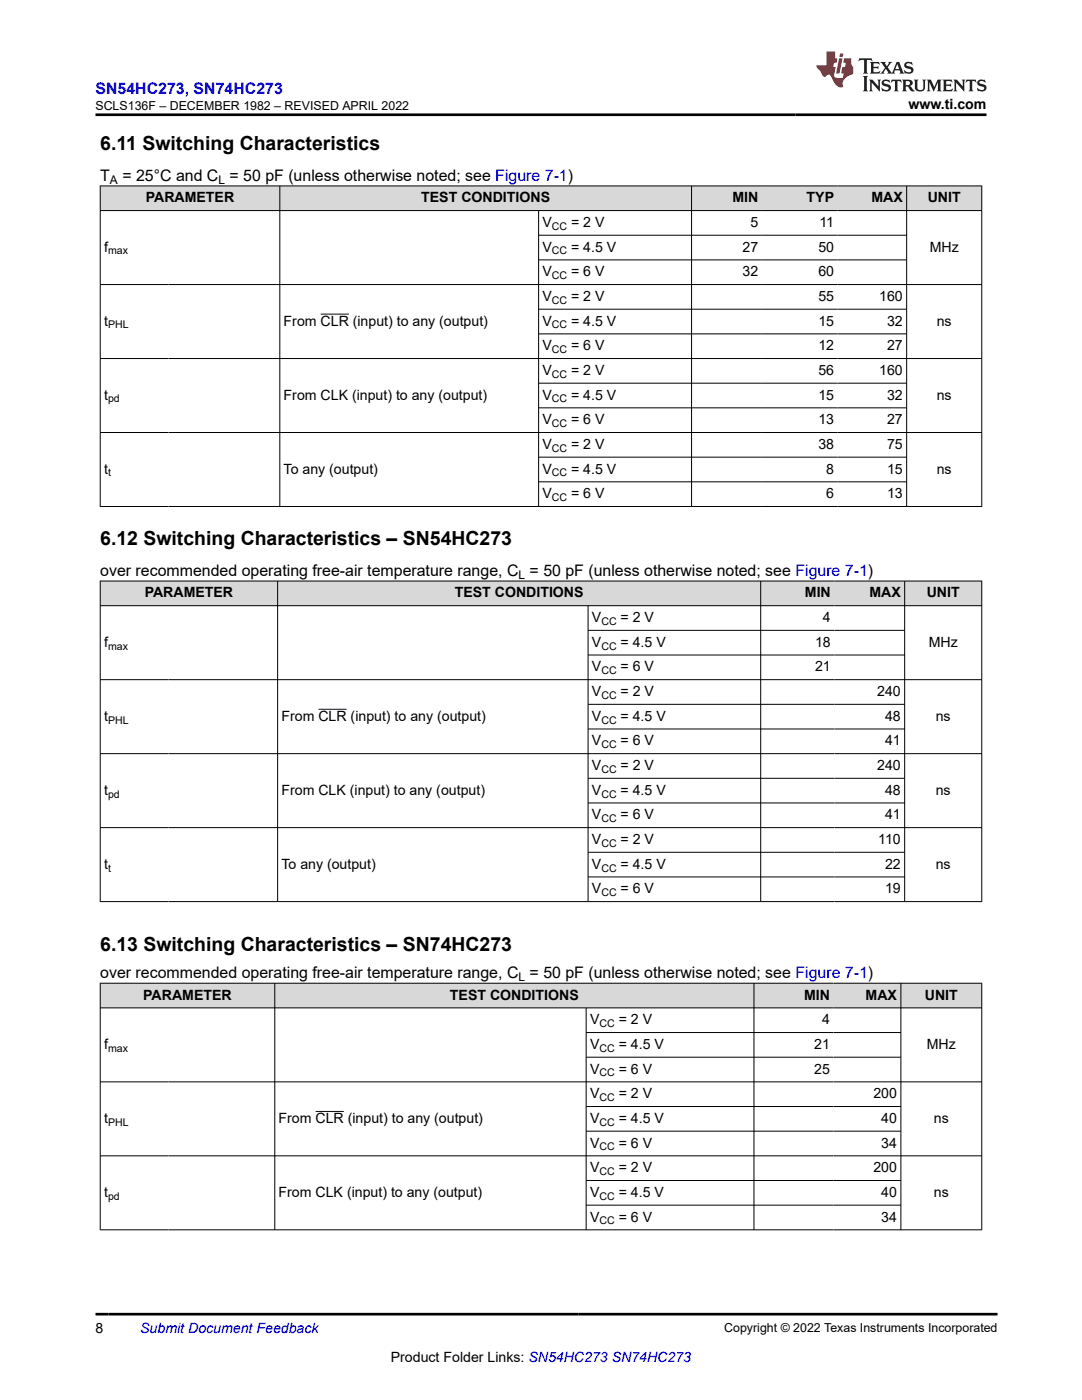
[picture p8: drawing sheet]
<svg xmlns="http://www.w3.org/2000/svg" width="216mm" height="279mm" viewBox="0 0 216 279" stroke-linecap="round" stroke-linejoin="round" font-family="sans-serif">
<defs><g id="words">
<g font-size="3.9">
<text x="20" y="29.9">6.11 Switching Characteristics</text>
<text x="20" y="108.8">6.12 Switching Characteristics – SN54HC273</text>
<text x="20" y="189.7">6.13 Switching Characteristics – SN74HC273</text>
</g>
<text font-size="3.2" fill="#00f" x="19.1" y="18.7">SN54HC273, SN74HC273</text>
<g font-size="3.2">
<text x="20" y="36.1">T</text>
<text x="24.4" y="36.1">= 25°C and C = 50 pF (unless otherwise noted; see Figure 7-1)</text>
<text x="20" y="114.9">over recommended operating free-air temperature range, C = 50 pF (unless otherwise noted; see Figure 7-1)</text>
<text x="20" y="195.2">over recommended operating free-air temperature range, C = 50 pF (unless otherwise noted; see Figure 7-1)</text>
</g>
<g font-size="2.8">
<text x="181.3" y="21.8">www.ti.com</text>
<text x="29.1" y="40.4">PARAMETER</text>
<text x="84.1" y="40.4">TEST CONDITIONS</text>
<text x="146.1" y="40.4">MIN</text>
<text x="161" y="40.4">TYP</text>
<text x="173.9" y="40.4">MAX</text>
<text x="185.1" y="40.4">UNIT</text>
<text x="108.2" y="45.3">V</text>
<text x="114" y="45.3">= 2 V</text>
<text x="149.8" y="45.3">5</text>
<text x="163.5" y="45.3">11</text>
<text x="20.8" y="50.2">f</text>
<text x="108.2" y="50.2">V</text>
<text x="114" y="50.2">= 4.5 V</text>
<text x="148.2" y="50.2">27</text>
<text x="163.3" y="50.2">50</text>
<text x="185.5" y="50.2">MHz</text>
<text x="108.2" y="55.1">V</text>
<text x="114" y="55.1">= 6 V</text>
<text x="148.2" y="55.1">32</text>
<text x="163.3" y="55.1">60</text>
<text x="20.8" y="65">t</text>
<text x="56.6" y="65">From CLR (input) to any (output)</text>
<text x="108.2" y="60.1">V</text>
<text x="108.2" y="65">V</text>
<text x="114" y="60.1">= 2 V</text>
<text x="114" y="65">= 4.5 V</text>
<text x="163.3" y="60.1">55</text>
<text x="163.3" y="65">15</text>
<text x="175.4" y="60.1">160</text>
<text x="177" y="65">32</text>
<text x="186.9" y="65">ns</text>
<text x="108.2" y="69.9">V</text>
<text x="114" y="69.9">= 6 V</text>
<text x="163.3" y="69.9">12</text>
<text x="177" y="69.9">27</text>
<text x="108.2" y="74.8">V</text>
<text x="114" y="74.8">= 2 V</text>
<text x="163.3" y="74.8">56</text>
<text x="175.4" y="74.8">160</text>
<text x="20.8" y="79.7">t</text>
<text x="56.6" y="79.7">From CLK (input) to any (output)</text>
<text x="108.2" y="79.7">V</text>
<text x="114" y="79.7">= 4.5 V</text>
<text x="163.3" y="79.7">15</text>
<text x="177" y="79.7">32</text>
<text x="186.9" y="79.7">ns</text>
<text x="108.2" y="84.7">V</text>
<text x="108.2" y="89.6">V</text>
<text x="114" y="84.7">= 6 V</text>
<text x="114" y="89.6">= 2 V</text>
<text x="163.3" y="84.7">13</text>
<text x="163.3" y="89.6">38</text>
<text x="177" y="84.7">27</text>
<text x="177" y="89.6">75</text>
<text x="20.8" y="94.5">t</text>
<text x="56.6" y="94.5">To any (output)</text>
<text x="108.2" y="94.5">V</text>
<text x="114" y="94.5">= 4.5 V</text>
<text x="164.9" y="94.5">8</text>
<text x="177" y="94.5">15</text>
<text x="186.9" y="94.5">ns</text>
<text x="108.2" y="99.4">V</text>
<text x="114" y="99.4">= 6 V</text>
<text x="164.9" y="99.4">6</text>
<text x="177" y="99.4">13</text>
<text x="28.9" y="119.2">PARAMETER</text>
<text x="90.7" y="119.2">TEST CONDITIONS</text>
<text x="160.6" y="119.2">MIN</text>
<text x="173.5" y="119.2">MAX</text>
<text x="184.9" y="119.2">UNIT</text>
<text x="118.1" y="124.2">V</text>
<text x="123.8" y="124.2">= 2 V</text>
<text x="164.2" y="124.2">4</text>
<text x="20.8" y="129.1">f</text>
<text x="118.1" y="129.1">V</text>
<text x="123.8" y="129.1">= 4.5 V</text>
<text x="162.6" y="129.1">18</text>
<text x="185.3" y="129.1">MHz</text>
<text x="118.1" y="134">V</text>
<text x="123.8" y="134">= 6 V</text>
<text x="162.6" y="134">21</text>
<text x="20.8" y="143.8">t</text>
<text x="56.2" y="143.8">From CLR (input) to any (output)</text>
<text x="118.1" y="138.9">V</text>
<text x="118.1" y="143.8">V</text>
<text x="123.8" y="138.9">= 2 V</text>
<text x="123.8" y="143.8">= 4.5 V</text>
<text x="175" y="138.9">240</text>
<text x="176.6" y="143.8">48</text>
<text x="186.7" y="143.8">ns</text>
<text x="118.1" y="148.8">V</text>
<text x="123.8" y="148.8">= 6 V</text>
<text x="176.6" y="148.8">41</text>
<text x="118.1" y="153.7">V</text>
<text x="123.8" y="153.7">= 2 V</text>
<text x="175" y="153.7">240</text>
<text x="20.8" y="158.6">t</text>
<text x="56.2" y="158.6">From CLK (input) to any (output)</text>
<text x="118.1" y="158.6">V</text>
<text x="123.8" y="158.6">= 4.5 V</text>
<text x="176.6" y="158.6">48</text>
<text x="186.7" y="158.6">ns</text>
<text x="118.1" y="163.5">V</text>
<text x="123.8" y="163.5">= 6 V</text>
<text x="176.6" y="163.5">41</text>
<text x="20.8" y="173.4">t</text>
<text x="56.2" y="173.4">To any (output)</text>
<text x="118.1" y="168.4">V</text>
<text x="118.1" y="173.4">V</text>
<text x="123.8" y="168.4">= 2 V</text>
<text x="123.8" y="173.4">= 4.5 V</text>
<text x="175.3" y="168.4">110</text>
<text x="176.6" y="173.4">22</text>
<text x="186.7" y="173.4">ns</text>
<text x="118.1" y="178.3">V</text>
<text x="123.8" y="178.3">= 6 V</text>
<text x="176.6" y="178.3">19</text>
<text x="28.6" y="199.5">PARAMETER</text>
<text x="89.8" y="199.5">TEST CONDITIONS</text>
<text x="160.4" y="199.5">MIN</text>
<text x="172.7" y="199.5">MAX</text>
<text x="184.5" y="199.5">UNIT</text>
<text x="20.8" y="209.3">f</text>
<text x="117.7" y="204.4">V</text>
<text x="117.7" y="209.3">V</text>
<text x="123.5" y="204.4">= 2 V</text>
<text x="123.5" y="209.3">= 4.5 V</text>
<text x="162.5" y="209.3">21</text>
<text x="164" y="204.4">4</text>
<text x="184.9" y="209.3">MHz</text>
<text x="117.7" y="214.3">V</text>
<text x="123.5" y="214.3">= 6 V</text>
<text x="162.5" y="214.3">25</text>
<text x="117.7" y="219.2">V</text>
<text x="123.5" y="219.2">= 2 V</text>
<text x="174.3" y="219.2">200</text>
<text x="20.8" y="224.1">t</text>
<text x="55.6" y="224.1">From CLR (input) to any (output)</text>
<text x="117.7" y="224.1">V</text>
<text x="123.5" y="224.1">= 4.5 V</text>
<text x="175.9" y="224.1">40</text>
<text x="186.3" y="224.1">ns</text>
<text x="117.7" y="229">V</text>
<text x="117.7" y="233.9">V</text>
<text x="123.5" y="229">= 6 V</text>
<text x="123.5" y="233.9">= 2 V</text>
<text x="174.3" y="233.9">200</text>
<text x="175.9" y="229">34</text>
<text x="20.8" y="238.9">t</text>
<text x="55.6" y="238.9">From CLK (input) to any (output)</text>
<text x="117.7" y="238.9">V</text>
<text x="123.5" y="238.9">= 4.5 V</text>
<text x="175.9" y="238.9">40</text>
<text x="186.3" y="238.9">ns</text>
<text x="117.7" y="243.8">V</text>
<text x="123.5" y="243.8">= 6 V</text>
<text x="175.9" y="243.8">34</text>
<text x="19.1" y="266.1">8</text>
<text x="78" y="271.7">Product Folder Links: SN54HC273 SN74HC273</text>
</g>
<text font-size="2.8" fill="#00f" x="28" y="266.1">Submit Document Feedback</text>
<g font-size="2.5">
<text x="19" y="21.9">SCLS136F – DECEMBER 1982 – REVISED APRIL 2022</text>
<text x="144.5" y="265.8">Copyright © 2022 Texas Instruments Incorporated</text>
</g>
<g font-size="2.4">
<text x="21.9" y="36.7">A</text>
<text x="43.6" y="36.7">L</text>
<text x="103.5" y="115.5">L</text>
<text x="103.5" y="195.8">L</text>
</g>
<g font-size="2.1">
<text x="110.1" y="45.9">CC</text>
<text x="21.6" y="50.8">max</text>
<text x="110.1" y="50.8">CC</text>
<text x="110.1" y="55.7">CC</text>
<text x="21.6" y="65.5">PHL</text>
<text x="110.1" y="60.6">CC</text>
<text x="110.1" y="65.5">CC</text>
<text x="110.1" y="70.5">CC</text>
<text x="110.1" y="75.4">CC</text>
<text x="21.6" y="80.3">pd</text>
<text x="110.1" y="80.3">CC</text>
<text x="110.1" y="85.2">CC</text>
<text x="21.6" y="95.1">t</text>
<text x="110.1" y="90.2">CC</text>
<text x="110.1" y="95.1">CC</text>
<text x="110.1" y="100">CC</text>
<text x="120" y="124.7">CC</text>
<text x="21.6" y="129.6">max</text>
<text x="120" y="129.6">CC</text>
<text x="120" y="134.6">CC</text>
<text x="120" y="139.5">CC</text>
<text x="21.6" y="144.4">PHL</text>
<text x="120" y="144.4">CC</text>
<text x="120" y="149.3">CC</text>
<text x="120" y="154.2">CC</text>
<text x="21.6" y="159.2">pd</text>
<text x="120" y="159.2">CC</text>
<text x="120" y="164.1">CC</text>
<text x="21.6" y="173.9">t</text>
<text x="120" y="169">CC</text>
<text x="120" y="173.9">CC</text>
<text x="120" y="178.9">CC</text>
<text x="21.6" y="209.9">max</text>
<text x="119.6" y="205">CC</text>
<text x="119.6" y="209.9">CC</text>
<text x="119.6" y="214.8">CC</text>
<text x="119.6" y="219.7">CC</text>
<text x="21.6" y="224.7">PHL</text>
<text x="119.6" y="224.7">CC</text>
<text x="119.6" y="229.6">CC</text>
<text x="21.6" y="239.4">pd</text>
<text x="119.6" y="234.5">CC</text>
<text x="119.6" y="239.4">CC</text>
<text x="119.6" y="244.4">CC</text>
</g>
</g></defs>
<g fill="#d8d8d8">
<path d="M20 37.1h175.9v4.9h-175.9z" fill-rule="evenodd"/>
<path d="M20.1 37.2h35.7v4.8h-35.7z" fill-rule="evenodd"/>
<path d="M55.9 37.2h82v4.8h-82z" fill-rule="evenodd"/>
<path d="M138.1 37.2h13.9v4.8h-13.9z" fill-rule="evenodd"/>
<path d="M152 37.2h15.2v4.8h-15.2z" fill-rule="evenodd"/>
<path d="M167.2 37.2h13.7v4.8h-13.7z" fill-rule="evenodd"/>
<path d="M181 37.2h14.8v4.8h-14.8z" fill-rule="evenodd"/>
</g>
<g fill="none" stroke="#000" stroke-width=".2">
<path d="M19.9 37.1h176.1M20 37v64.1M55.8 37v64.1M138 37v64.1M180.9 37v64.1M195.9 37v64.1M19.9 42h176.1M19.9 56.8h176.1M107.5 42v59.1M107.5 46.9h73.5M107.5 51.9h73.5M19.9 71.6h176.1"/>
<path d="M64 62.7h5.6M107.5 61.7h73.5M107.5 66.6h73.5M107.5 76.5h73.5M19.9 86.3h176.1M107.5 81.4h73.5M107.5 91.2h73.5M107.5 96.2h73.5M19.9 101.1h176.1"/>
</g>
<g fill="#d8d8d8">
<path d="M20 116h175.9v4.9h-175.9z" fill-rule="evenodd"/>
<path d="M20.1 116h35.2v4.8h-35.2z" fill-rule="evenodd"/>
<path d="M55.5 116h96.2v4.8h-96.2z" fill-rule="evenodd"/>
<path d="M151.9 116h14.6v4.8h-14.6z" fill-rule="evenodd"/>
<path d="M166.5 116h14v4.8h-14z" fill-rule="evenodd"/>
<path d="M180.6 116h15.2v4.8h-15.2z" fill-rule="evenodd"/>
</g>
<g fill="none" stroke="#000" stroke-width=".2">
<path d="M19.9 116h176.1M20 115.9v64.1M55.4 115.9v64.1M151.8 115.9v64.1M180.5 115.9v64.1M195.9 115.9v64.1M19.9 120.9h176.1M19.9 135.6h176.1M117.3 120.9v59.1M117.3 125.8h63.3M117.3 130.7h63.3M19.9 150.4h176.1"/>
<path d="M63.5 141.5h5.7M117.3 140.6h63.3M117.3 145.5h63.3M117.3 155.3h63.3M19.9 165.2h176.1M19.9 179.9h176.1M117.3 160.2h63.3M117.3 170.1h63.3M117.3 175h63.3"/>
</g>
<g fill="#d8d8d8">
<path d="M20 196.2h175.9v4.9h-175.9z" fill-rule="evenodd"/>
<path d="M20.1 196.3h34.7v4.8h-34.7z" fill-rule="evenodd"/>
<path d="M54.9 196.3h95.5v4.8h-95.5z" fill-rule="evenodd"/>
<path d="M150.5 196.3h15.8v4.8h-15.8z" fill-rule="evenodd"/>
<path d="M166.3 196.3h13.4v4.8h-13.4z" fill-rule="evenodd"/>
<path d="M179.8 196.3h16v4.8h-16z" fill-rule="evenodd"/>
</g>
<g fill="none" stroke="#000" stroke-width=".2">
<path d="M19.9 196.2h176.1M20 196.2v49.3M54.8 196.2v49.3M150.4 196.2v49.3M179.8 196.2v49.3M195.9 196.2v49.3M19.9 201.1h176.1M19.9 215.9h176.1M117 201.1v44.4M117 206.1h62.8M117 211h62.8M19.9 230.7h176.1"/>
<path d="M63 221.8h5.6M117 220.8h62.8M117 225.8h62.8M117 235.6h62.8M19.9 245.4h176.1M117 240.5h62.8"/>
</g>
<path d="M171.5 11.6l-.2 .6 .5-.2h.6v.1v2.2l-.2 .4h1l-.2-.4v-2.2v-.1h.5l.6 .2-.2-.6zM173.6 12.4l.2 .3v1.6l-.2 .4h1.9l.1-.6a1.08 1.08 0 0 1-1.3 .2v-.7h.6l.4 .2v-.7l-.4 .2h-.6v-.5l.2-.2a1 1 0 0 1 1 .3l-.1-.5zM175.7 12.4l.9 1.1-1 1.2h.9l-.2-.2 .5-.8 .4 .8-.2 .2h1.6l-.2-.2 .2-.5h.9l.1 .5-.1 .2h.9l-.2-.4-.8-1.9h-.5l-.9 2.1-.9-1.1 .9-1h-.8l.2 .2-.4 .6-.4-.6 .2-.2zM179 12.8l.4 1h-.7zM180.7 12.5a.65 .65 0 0 0-.2 .7 .65 .65 0 0 0 .6 .5l.6 .1 .1 .3a.79 .79 0 0 1-.7 .4 .79 .79 0 0 1-.7-.5l.1 .7 .2-.1a.93 .93 0 0 0 1.1 0 .93 .93 0 0 0 .4-.9 1.46 1.46 0 0 0-1.2-.6l-.1-.3a1.09 1.09 0 0 1 1.2 .2l-.2-.6-.1 .1-.5-.2zM172.2 15.2l.2 .4v2.2l-.2 .4h1l-.2-.4v-2.2l.2-.4zM173.4 15.9l.2 .4v1.5l-.2 .4h.8l-.3-.4 .1-1.3 1.6 1.8v-2l.2-.4h-.7l.1 .2 .1 1.1-1.2-1.3zM176.2 16a.65 .65 0 0 0-.2 .8 .65 .65 0 0 0 .6 .4l.6 .2 .1 .2a.79 .79 0 0 1-.7 .4 .79 .79 0 0 1-.7-.5l.1 .7 .2-.1a.93 .93 0 0 0 1.1 .1 .93 .93 0 0 0 .4-1 1.46 1.46 0 0 0-1.2-.5l-.1-.4a1.09 1.09 0 0 1 1.2 .2l-.1-.6-.2 .1-.5-.1zM177.9 15.9l-.1 .6a.63 .63 0 0 1 .8-.3v1.6l-.3 .4h1l-.2-.4v-1.6a.66 .66 0 0 1 .8 .3l-.1-.6zM180 15.9l.2 .4v1.5l-.2 .4h1l-.2-.2-.1-.7h.5l.1 .2a.79 .79 0 0 0 1.2 .6l-1-.9a.61 .61 0 0 0 .6-.6 .61 .61 0 0 0-.5-.7zM180.8 16.2h.1a.47 .47 0 0 1 .5 .1 .47 .47 0 0 1 .1 .5l-.1 .1-.7 .1zM182.3 15.9l.2 .2a2.27 2.27 0 0 0 .4 2 1.04 1.04 0 0 0 1.7-.7v-1.3l.2-.2h-.8l.2 .4v1.1a.6 .6 0 0 1-.6 .6 .6 .6 0 0 1-.6-.6v-1.1l.3-.4zM184.9 15.9l.2 .4v1.5l-.2 .4h.8l-.3-.4v-1.4l.9 1.9 .9-1.9v1.4l-.3 .4h1l-.2-.4v-1.5l.2-.4h-.8l-.7 1.5-.6-1.5zM188.1 15.9l.2 .4v1.5l-.2 .4h1.9l.1-.6a1.09 1.09 0 0 1-1.3 .2v-.7h.6l.4 .2v-.6l-.4 .2h-.6v-.6l.2-.1a1.01 1.01 0 0 1 1 .3l-.1-.6zM190.2 15.9l.3 .4v1.5l-.3 .4h.8l-.2-.4v-1.3l1.6 1.8v-2l.2-.4h-.7l.2 .2v1.1l-1.2-1.3zM192.8 15.9l-.1 .6a.63 .63 0 0 1 .8-.3v1.6l-.3 .4h1l-.2-.4v-1.6a.66 .66 0 0 1 .8 .3l-.1-.6zM195.2 16a.65 .65 0 0 0-.2 .8 .65 .65 0 0 0 .6 .4l.6 .2 .2 .2a.79 .79 0 0 1-.7 .4 .79 .79 0 0 1-.7-.5l.1 .7 .2-.1a.93 .93 0 0 0 1 .1 .93 .93 0 0 0 .5-1 1.46 1.46 0 0 0-1.3-.5v-.4a1.09 1.09 0 0 1 1.2 .2l-.2-.6-.2 .1-.5-.1z" fill="#231f20"/>
<path d="M164.9 10.3v2.7h-2l.1 .4 .8 1a.95 .95 0 0 0 1 .9 .59 .59 0 0 1 .5-.4 .59 .59 0 0 1 .5 .3l.4 .8a1.59 1.59 0 0 0 2.1 1.4 1.61 1.61 0 0 1 1-2.3l1-.3-.1-1.5a1.59 1.59 0 0 1-.3-1.7h-1.5l-.2 .9h.6l-.2 .9h-.5l-.2 .9v.3l.4 .1-.1 .9h-.7a.73 .73 0 0 1-1-.7l.3-1.5h-.5l.1-.9h.5l.2-.9h-.5v-1.3zM167.4 11.6l-.6 3.1h.7l.6-3.1zM167.6 10.7l-.1 .6h.7l.1-.6z" fill="#ed1c24"/>
<path d="M19.1 22.9h177.8M19.1 262.3h179.9" fill="none" stroke="#000" stroke-width=".53"/>
<use href="#words"/>
</svg>
